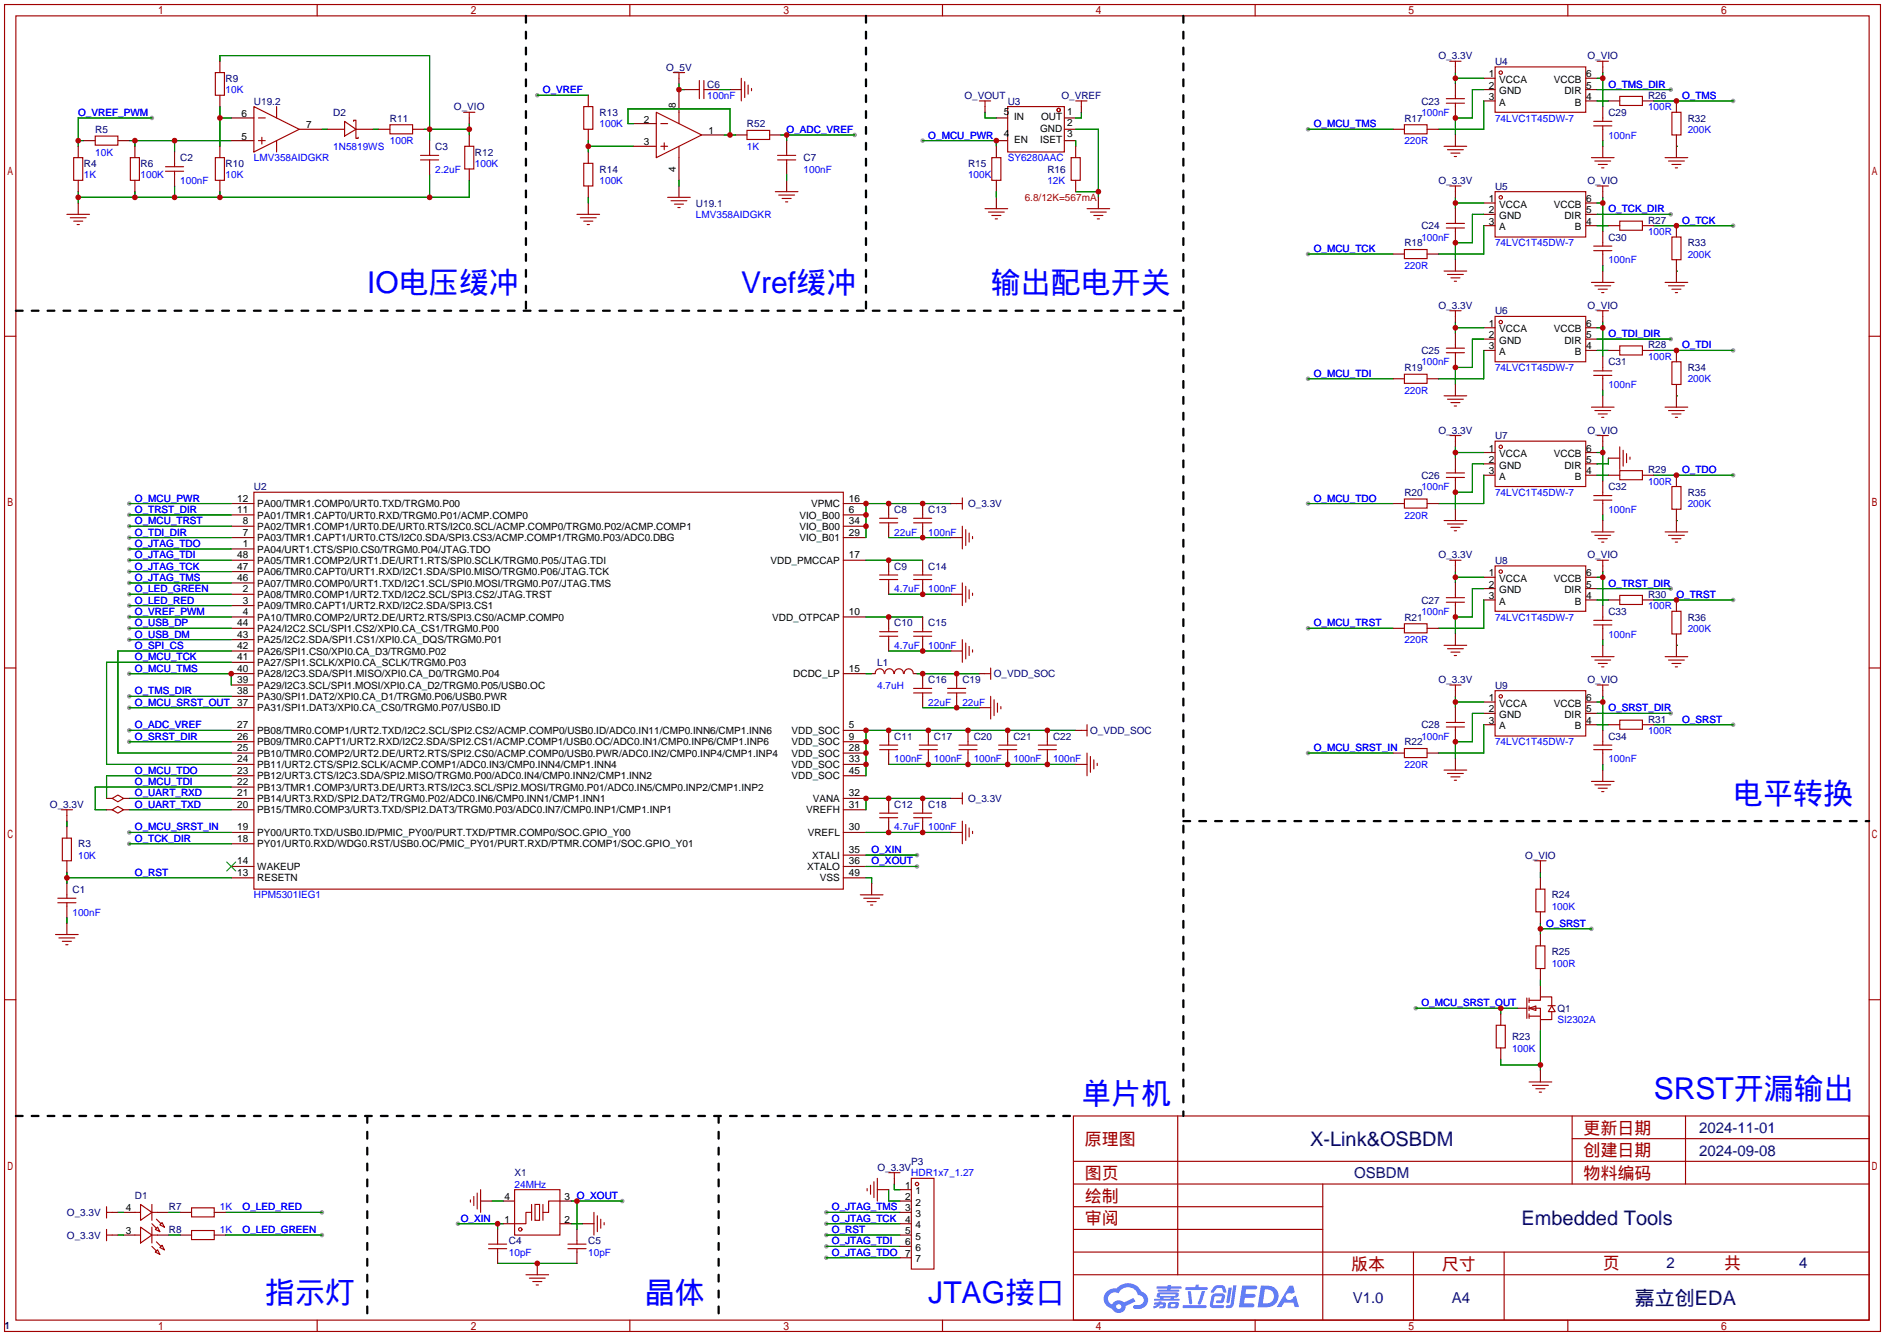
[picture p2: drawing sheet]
<svg xmlns="http://www.w3.org/2000/svg" width="422mm" height="299mm" viewBox="0 0 422 299" stroke-linecap="round" stroke-linejoin="round" font-family="sans-serif">
<defs><g id="words">
<g font-size="6.7" fill="#00f">
<text x="82.3" y="65.7">IO电压缓冲</text>
<text x="166.1" y="65.7">Vref缓冲</text>
<text x="222" y="65.7">输出配电开关</text>
<text x="388.4" y="180">电平转换</text>
<text x="242.3" y="247.3">单片机</text>
<text x="370.6" y="246.1">SRST开漏输出</text>
<text x="59.4" y="291.8">指示灯</text>
<text x="144.5" y="291.8">晶体</text>
<text x="208" y="291.8">JTAG接口</text>
</g>
<g font-size="4.5" fill="#000080">
<text x="293.6" y="256.7">X-Link&amp;OSBDM</text>
<text x="340.9" y="274.4">Embedded Tools</text>
<text x="366.4" y="292.2">嘉立创EDA</text>
</g>
<g font-size="3.8" fill="#a00000">
<text x="243.1" y="256.4">原理图</text>
<text x="354.8" y="253.9">更新日期</text>
<text x="354.8" y="259">创建日期</text>
<text x="243.1" y="269.1">绘制</text>
<text x="243.1" y="264">图页</text>
<text x="354.8" y="264">物料编码</text>
<text x="243.1" y="274.2">审阅</text>
<text x="302.8" y="284.4">版本</text>
<text x="323.1" y="284.4">尺寸</text>
<text x="359.2" y="284.1">页</text>
<text x="386.3" y="284.1">共</text>
</g>
<g font-size="3.4" fill="#000080">
<text x="380.7" y="253.7">2024-11-01</text>
<text x="303.5" y="263.9">OSBDM</text>
<text x="380.7" y="258.8">2024-09-08</text>
<text x="373.5" y="283.9">2</text>
<text x="403.2" y="283.9">4</text>
<text x="303.1" y="291.8">V1.0</text>
<text x="325.3" y="291.8">A4</text>
</g>
<g font-size="2.2" fill="#000080">
<text x="149.3" y="15.8">O_5V</text>
<text x="322.3" y="13.3">O_3.3V</text>
<text x="335" y="14.5">U4</text>
<text x="355.7" y="13.3">O_VIO</text>
<text x="50.5" y="18.3">R9</text>
<text x="56.9" y="23.4">U19.2</text>
<text x="158.5" y="19.6">C6</text>
<text x="216.1" y="22.2">O_VOUT</text>
<text x="225.8" y="23.4">U3</text>
<text x="237.8" y="22.2">O_VREF</text>
<text x="318.5" y="23.4">C23</text>
<text x="369.3" y="22.2">R26</text>
<text x="21.3" y="29.8">R5</text>
<text x="74.7" y="26">D2</text>
<text x="87.4" y="27.2">R11</text>
<text x="101.7" y="24.7">O_VIO</text>
<text x="134.4" y="26">R13</text>
<text x="167.4" y="28.5">R52</text>
<text x="314.7" y="27.2">R17</text>
<text x="360.4" y="26">C29</text>
<text x="378.2" y="27.2">R32</text>
<text x="97.5" y="33.6">C3</text>
<text x="106.4" y="34.9">R12</text>
<text x="18.8" y="37.4">R4</text>
<text x="31.5" y="37.4">R6</text>
<text x="40.4" y="36.1">C2</text>
<text x="50.5" y="37.4">R10</text>
<text x="134.4" y="38.7">R14</text>
<text x="180.1" y="36.1">C7</text>
<text x="216.9" y="37.4">R15</text>
<text x="234.7" y="38.7">R16</text>
<text x="322.3" y="41.2">O_3.3V</text>
<text x="355.7" y="41.2">O_VIO</text>
<text x="156" y="46.3">U19.1</text>
<text x="335" y="42.5">U5</text>
<text x="318.5" y="51.4">C24</text>
<text x="360.4" y="53.9">C30</text>
<text x="369.3" y="50.1">R27</text>
<text x="314.7" y="55.2">R18</text>
<text x="378.2" y="55.2">R33</text>
<text x="322.3" y="69.1">O_3.3V</text>
<text x="335" y="70.4">U6</text>
<text x="355.7" y="69.1">O_VIO</text>
<text x="314.7" y="83.1">R19</text>
<text x="318.5" y="79.3">C25</text>
<text x="360.4" y="81.8">C31</text>
<text x="369.3" y="78">R28</text>
<text x="378.2" y="83.1">R34</text>
<text x="322.3" y="97.1">O_3.3V</text>
<text x="335" y="98.4">U7</text>
<text x="355.7" y="97.1">O_VIO</text>
<text x="318.5" y="107.2">C26</text>
<text x="369.3" y="106">R29</text>
<text x="56.9" y="109.8">U2</text>
<text x="216.9" y="113.6">O_3.3V</text>
<text x="314.7" y="111.1">R20</text>
<text x="360.4" y="109.8">C32</text>
<text x="378.2" y="111.1">R35</text>
<text x="200.4" y="114.9">C8</text>
<text x="208" y="114.9">C13</text>
<text x="322.3" y="125">O_3.3V</text>
<text x="355.7" y="125">O_VIO</text>
<text x="200.4" y="127.6">C9</text>
<text x="208" y="127.6">C14</text>
<text x="335" y="126.3">U8</text>
<text x="318.5" y="135.2">C27</text>
<text x="360.4" y="137.7">C33</text>
<text x="369.3" y="133.9">R30</text>
<text x="200.4" y="140.3">C10</text>
<text x="208" y="140.3">C15</text>
<text x="314.7" y="139">R21</text>
<text x="378.2" y="139">R36</text>
<text x="196.6" y="149.2">L1</text>
<text x="208" y="153">C16</text>
<text x="215.6" y="153">C19</text>
<text x="222.7" y="151.7">O_VDD_SOC</text>
<text x="322.3" y="153">O_3.3V</text>
<text x="335" y="154.2">U9</text>
<text x="355.7" y="153">O_VIO</text>
<text x="369.3" y="161.9">R31</text>
<text x="200.4" y="165.7">C11</text>
<text x="209.3" y="165.7">C17</text>
<text x="218.2" y="165.7">C20</text>
<text x="227.1" y="165.7">C21</text>
<text x="236" y="165.7">C22</text>
<text x="244.3" y="164.4">O_VDD_SOC</text>
<text x="314.7" y="166.9">R22</text>
<text x="318.5" y="163.1">C28</text>
<text x="360.4" y="165.7">C34</text>
<text x="216.9" y="179.6">O_3.3V</text>
<text x="11.2" y="180.9">O_3.3V</text>
<text x="200.4" y="180.9">C12</text>
<text x="208" y="180.9">C18</text>
<text x="17.5" y="189.8">R3</text>
<text x="341.8" y="192.3">O_VIO</text>
<text x="16.3" y="200">C1</text>
<text x="347.7" y="201.2">R24</text>
<text x="347.7" y="213.9">R25</text>
<text x="349" y="226.6">Q1</text>
<text x="338.8" y="233">R23</text>
<text x="115.3" y="263.5">X1</text>
<text x="196.6" y="262.2">O_3.3V</text>
<text x="204.2" y="260.9">P3</text>
<text x="30.2" y="268.5">D1</text>
<text x="15" y="272.3">O_3.3V</text>
<text x="37.8" y="271.1">R7</text>
<text x="15" y="277.4">O_3.3V</text>
<text x="37.8" y="276.2">R8</text>
<text x="114" y="278.7">C4</text>
<text x="131.8" y="278.7">C5</text>
<text x="1" y="297.7">1</text>
</g>
<g font-size="2.2">
<text x="333.7" y="17.3">1</text>
<text x="355.5" y="17.3">6</text>
<text x="333.7" y="19.9">2</text>
<text x="333.7" y="22.4">3</text>
<text x="336" y="18.6">VCCA</text>
<text x="336" y="21.1">GND</text>
<text x="336" y="23.7">A</text>
<text x="348.2" y="18.6">VCCB</text>
<text x="350.5" y="21.1">DIR</text>
<text x="352.9" y="23.7">B</text>
<text x="355.5" y="22.4">4</text>
<text x="355.5" y="19.9">5</text>
<text x="54.1" y="26.2">6</text>
<text x="68.6" y="28.7">7</text>
<text x="144.3" y="27.5">2</text>
<text x="151.4" y="24.1" transform="rotate(-90 151.4 24.1)">8</text>
<text x="224.9" y="25.7">5</text>
<text x="227.2" y="27">IN</text>
<text x="233.1" y="29.5">GND</text>
<text x="233.3" y="27">OUT</text>
<text x="239.1" y="25.7">1</text>
<text x="239.1" y="28.3">2</text>
<text x="54.1" y="31.3">5</text>
<text x="144.3" y="32.6">3</text>
<text x="158.7" y="30">1</text>
<text x="224.9" y="30.8">4</text>
<text x="227.2" y="32.1">EN</text>
<text x="233.1" y="32.1">ISET</text>
<text x="239.1" y="30.8">3</text>
<text x="151.4" y="38.6" transform="rotate(-90 151.4 38.6)">4</text>
<text x="333.7" y="45.3">1</text>
<text x="333.7" y="47.8">2</text>
<text x="336" y="46.5">VCCA</text>
<text x="348.2" y="46.5">VCCB</text>
<text x="355.5" y="47.8">5</text>
<text x="355.5" y="45.3">6</text>
<text x="333.7" y="50.3">3</text>
<text x="336" y="49.1">GND</text>
<text x="336" y="51.6">A</text>
<text x="350.5" y="49.1">DIR</text>
<text x="352.9" y="51.6">B</text>
<text x="355.5" y="50.3">4</text>
<text x="333.7" y="73.2">1</text>
<text x="333.7" y="75.7">2</text>
<text x="336" y="74.5">VCCA</text>
<text x="336" y="77">GND</text>
<text x="348.2" y="74.5">VCCB</text>
<text x="350.5" y="77">DIR</text>
<text x="355.5" y="75.7">5</text>
<text x="355.5" y="73.2">6</text>
<text x="333.7" y="78.3">3</text>
<text x="336" y="79.5">A</text>
<text x="352.9" y="79.5">B</text>
<text x="355.5" y="78.3">4</text>
<text x="333.7" y="101.1">1</text>
<text x="355.5" y="101.1">6</text>
<text x="333.7" y="103.7">2</text>
<text x="333.7" y="106.2">3</text>
<text x="336" y="102.4">VCCA</text>
<text x="336" y="104.9">GND</text>
<text x="336" y="107.5">A</text>
<text x="348.2" y="102.4">VCCB</text>
<text x="350.5" y="104.9">DIR</text>
<text x="352.9" y="107.5">B</text>
<text x="355.5" y="106.2">4</text>
<text x="355.5" y="103.7">5</text>
<text x="53.1" y="112.3">12</text>
<text x="57.7" y="113.6">PA00/TMR1.COMP0/URT0.TXD/TRGM0.P00</text>
<text x="181.7" y="113.6">VPMC</text>
<text x="190.2" y="112.3">16</text>
<text x="53.1" y="114.9">11</text>
<text x="54.4" y="119.9">7</text>
<text x="54.4" y="117.4">8</text>
<text x="57.7" y="118.7">PA02/TMR1.COMP1/URT0.DE/URT0.RTS/I2C0.SCL/ACMP.COMP0/TRGM0.P02/ACMP.COMP1</text>
<text x="57.7" y="116.1">PA01/TMR1.CAPT0/URT0.RXD/TRGM0.P01/ACMP.COMP0</text>
<text x="179.1" y="118.7">VIO_B00</text>
<text x="179.1" y="116.1">VIO_B00</text>
<text x="190.2" y="119.9">29</text>
<text x="190.2" y="117.4">34</text>
<text x="190.2" y="114.9">6</text>
<text x="53.1" y="125">48</text>
<text x="54.4" y="122.5">1</text>
<text x="57.7" y="123.8">PA04/URT1.CTS/SPI0.CS0/TRGM0.P04/JTAG.TDO</text>
<text x="57.7" y="121.2">PA03/TMR1.CAPT1/URT0.CTS/I2C0.SDA/SPI3.CS3/ACMP.COMP1/TRGM0.P03/ADC0.DBG</text>
<text x="179.1" y="121.2">VIO_B01</text>
<text x="190.2" y="125">17</text>
<text x="53.1" y="130.1">46</text>
<text x="53.1" y="127.6">47</text>
<text x="57.7" y="131.4">PA07/TMR0.COMP0/URT1.TXD/I2C1.SCL/SPI0.MOSI/TRGM0.P07/JTAG.TMS</text>
<text x="57.7" y="128.8">PA06/TMR0.CAPT0/URT1.RXD/I2C1.SDA/SPI0.MISO/TRGM0.P06/JTAG.TCK</text>
<text x="57.7" y="126.3">PA05/TMR1.COMP2/URT1.DE/URT1.RTS/SPI0.SCLK/TRGM0.P05/JTAG.TDI</text>
<text x="172.6" y="126.3">VDD_PMCCAP</text>
<text x="333.7" y="129.1">1</text>
<text x="333.7" y="131.6">2</text>
<text x="336" y="130.3">VCCA</text>
<text x="348.2" y="130.3">VCCB</text>
<text x="355.5" y="131.6">5</text>
<text x="355.5" y="129.1">6</text>
<text x="54.4" y="137.7">4</text>
<text x="54.4" y="135.2">3</text>
<text x="54.4" y="132.6">2</text>
<text x="57.7" y="136.5">PA09/TMR0.CAPT1/URT2.RXD/I2C2.SDA/SPI3.CS1</text>
<text x="57.7" y="133.9">PA08/TMR0.COMP1/URT2.TXD/I2C2.SCL/SPI3.CS2/JTAG.TRST</text>
<text x="190.2" y="137.7">10</text>
<text x="333.7" y="134.2">3</text>
<text x="336" y="132.9">GND</text>
<text x="336" y="135.4">A</text>
<text x="350.5" y="132.9">DIR</text>
<text x="352.9" y="135.4">B</text>
<text x="355.5" y="134.2">4</text>
<text x="53.1" y="142.8">43</text>
<text x="53.1" y="140.3">44</text>
<text x="57.7" y="141.5">PA24/I2C2.SCL/SPI1.CS2/XPI0.CA_CS1/TRGM0.P00</text>
<text x="57.7" y="139">PA10/TMR0.COMP2/URT2.DE/URT2.RTS/SPI3.CS0/ACMP.COMP0</text>
<text x="173" y="139">VDD_OTPCAP</text>
<text x="53.1" y="147.9">41</text>
<text x="53.1" y="145.3">42</text>
<text x="57.7" y="149.2">PA27/SPI1.SCLK/XPI0.CA_SCLK/TRGM0.P03</text>
<text x="57.7" y="146.6">PA26/SPI1.CS0/XPI0.CA_D3/TRGM0.P02</text>
<text x="57.7" y="144.1">PA25/I2C2.SDA/SPI1.CS1/XPI0.CA_DQS/TRGM0.P01</text>
<text x="53.1" y="155.5">38</text>
<text x="53.1" y="153">39</text>
<text x="53.1" y="150.4">40</text>
<text x="57.7" y="154.2">PA29/I2C3.SCL/SPI1.MOSI/XPI0.CA_D2/TRGM0.P05/USB0.OC</text>
<text x="57.7" y="151.7">PA28/I2C3.SDA/SPI1.MISO/XPI0.CA_D0/TRGM0.P04</text>
<text x="177.8" y="151.7">DCDC_LP</text>
<text x="190.2" y="150.4">15</text>
<text x="53.1" y="158">37</text>
<text x="57.7" y="159.3">PA31/SPI1.DAT3/XPI0.CA_CS0/TRGM0.P07/USB0.ID</text>
<text x="57.7" y="156.8">PA30/SPI1.DAT2/XPI0.CA_D1/TRGM0.P06/USB0.PWR</text>
<text x="333.7" y="157">1</text>
<text x="333.7" y="159.6">2</text>
<text x="336" y="158.3">VCCA</text>
<text x="336" y="160.8">GND</text>
<text x="348.2" y="158.3">VCCB</text>
<text x="350.5" y="160.8">DIR</text>
<text x="355.5" y="159.6">5</text>
<text x="355.5" y="157">6</text>
<text x="53.1" y="165.7">26</text>
<text x="53.1" y="163.1">27</text>
<text x="57.7" y="166.9">PB09/TMR0.CAPT1/URT2.RXD/I2C2.SDA/SPI2.CS1/ACMP.COMP1/USB0.OC/ADC0.IN1/CMP0.INP6/CMP1.INP6</text>
<text x="57.7" y="164.4">PB08/TMR0.COMP1/URT2.TXD/I2C2.SCL/SPI2.CS2/ACMP.COMP0/USB0.ID/ADC0.IN11/CMP0.INN6/CMP1.INN6</text>
<text x="177.4" y="166.9">VDD_SOC</text>
<text x="177.4" y="164.4">VDD_SOC</text>
<text x="190.2" y="165.7">9</text>
<text x="190.2" y="163.1">5</text>
<text x="333.7" y="162.1">3</text>
<text x="336" y="163.4">A</text>
<text x="352.9" y="163.4">B</text>
<text x="355.5" y="162.1">4</text>
<text x="53.1" y="173.3">23</text>
<text x="53.1" y="170.7">24</text>
<text x="53.1" y="168.2">25</text>
<text x="57.7" y="172">PB11/URT2.CTS/SPI2.SCLK/ACMP.COMP1/ADC0.IN3/CMP0.INN4/CMP1.INN4</text>
<text x="57.7" y="169.5">PB10/TMR0.COMP2/URT2.DE/URT2.RTS/SPI2.CS0/ACMP.COMP0/USB0.PWR/ADC0.IN2/CMP0.INP4/CMP1.INP4</text>
<text x="177.4" y="172">VDD_SOC</text>
<text x="177.4" y="169.5">VDD_SOC</text>
<text x="190.2" y="173.3">45</text>
<text x="190.2" y="170.7">33</text>
<text x="190.2" y="168.2">28</text>
<text x="53.1" y="178.4">21</text>
<text x="53.1" y="175.8">22</text>
<text x="57.7" y="179.6">PB14/URT3.RXD/SPI2.DAT2/TRGM0.P02/ADC0.IN6/CMP0.INN1/CMP1.INN1</text>
<text x="57.7" y="177.1">PB13/TMR1.COMP3/URT3.DE/URT3.RTS/I2C3.SCL/SPI2.MOSI/TRGM0.P01/ADC0.IN5/CMP0.INP2/CMP1.INP2</text>
<text x="57.7" y="174.6">PB12/URT3.CTS/I2C3.SDA/SPI2.MISO/TRGM0.P00/ADC0.IN4/CMP0.INN2/CMP1.INN2</text>
<text x="177.4" y="174.6">VDD_SOC</text>
<text x="182.1" y="179.6">VANA</text>
<text x="190.2" y="178.4">32</text>
<text x="53.1" y="186">19</text>
<text x="53.1" y="180.9">20</text>
<text x="57.7" y="182.2">PB15/TMR0.COMP3/URT3.TXD/SPI2.DAT3/TRGM0.P03/ADC0.IN7/CMP0.INP1/CMP1.INP1</text>
<text x="180.6" y="182.2">VREFH</text>
<text x="190.2" y="186">30</text>
<text x="190.2" y="180.9">31</text>
<text x="53.1" y="188.5">18</text>
<text x="57.7" y="189.8">PY01/URT0.RXD/WDG0.RST/USB0.OC/PMIC_PY01/PURT.RXD/PTMR.COMP1/SOC.GPIO_Y01</text>
<text x="57.7" y="187.3">PY00/URT0.TXD/USB0.ID/PMIC_PY00/PURT.TXD/PTMR.COMP0/SOC.GPIO_Y00</text>
<text x="181" y="187.3">VREFL</text>
<text x="190.2" y="191.1">35</text>
<text x="53.1" y="193.6">14</text>
<text x="53.1" y="196.1">13</text>
<text x="57.7" y="194.9">WAKEUP</text>
<text x="57.7" y="197.4">RESETN</text>
<text x="180.9" y="194.9">XTALO</text>
<text x="182" y="192.3">XTALI</text>
<text x="183.7" y="197.4">VSS</text>
<text x="190.2" y="193.6">36</text>
<text x="190.2" y="196.1">49</text>
<text x="113.1" y="268.8">4</text>
<text x="126.5" y="268.8">3 O_XOUT</text>
<text x="202.8" y="266.2">1</text>
<text x="202.8" y="268.8">2</text>
<text x="205.2" y="267.5">1</text>
<text x="28.2" y="271.3">4</text>
<text x="113.1" y="273.9">1</text>
<text x="126.5" y="273.9">2</text>
<text x="202.8" y="271.3">3</text>
<text x="202.8" y="273.9">4</text>
<text x="205.2" y="270">2</text>
<text x="205.2" y="272.6">3</text>
<text x="205.2" y="275.1">4</text>
<text x="28.2" y="276.4">3</text>
<text x="202.8" y="276.4">5</text>
<text x="202.8" y="278.9">6</text>
<text x="202.8" y="281.5">7</text>
<text x="205.2" y="277.7">5</text>
<text x="205.2" y="280.2">6</text>
<text x="205.2" y="282.7">7</text>
</g>
<g font-size="2.2" fill="#00f">
<text x="50.5" y="20.9">10K</text>
<text x="121.7" y="20.9">O_VREF</text>
<text x="158.5" y="22.2">100nF</text>
<text x="360.4" y="19.6">O_TMS_DIR</text>
<text x="376.9" y="22.2">O_TMS</text>
<text x="17.5" y="26">O_VREF_PWM</text>
<text x="134.4" y="28.5">100K</text>
<text x="176.3" y="29.8">O_ADC_VREF</text>
<text x="294.4" y="28.5">O_MCU_TMS</text>
<text x="318.5" y="26">100nF</text>
<text x="335" y="27.2">74LVC1T45DW-7</text>
<text x="369.3" y="24.7">100R</text>
<text x="378.2" y="29.8">200K</text>
<text x="21.3" y="34.9">10K</text>
<text x="74.7" y="33.6">1N5819WS</text>
<text x="87.4" y="32.3">100R</text>
<text x="167.4" y="33.6">1K</text>
<text x="208" y="31">O_MCU_PWR</text>
<text x="314.7" y="32.3">220R</text>
<text x="360.4" y="31">100nF</text>
<text x="18.8" y="39.9">1K</text>
<text x="31.5" y="39.9">100K</text>
<text x="40.4" y="41.2">100nF</text>
<text x="50.5" y="39.9">10K</text>
<text x="56.9" y="36.1">LMV358AIDGKR</text>
<text x="97.5" y="38.7">2.2uF</text>
<text x="106.4" y="37.4">100K</text>
<text x="134.4" y="41.2">100K</text>
<text x="180.1" y="38.7">100nF</text>
<text x="216.9" y="39.9">100K</text>
<text x="225.8" y="36.1">SY6280AAC</text>
<text x="234.7" y="41.2">12K</text>
<text x="360.4" y="47.6">O_TCK_DIR</text>
<text x="156" y="48.8">LMV358AIDGKR</text>
<text x="318.5" y="53.9">100nF</text>
<text x="369.3" y="52.6">100R</text>
<text x="376.9" y="50.1">O_TCK</text>
<text x="294.4" y="56.4">O_MCU_TCK</text>
<text x="335" y="55.2">74LVC1T45DW-7</text>
<text x="360.4" y="59">100nF</text>
<text x="378.2" y="57.7">200K</text>
<text x="314.7" y="60.3">220R</text>
<text x="360.4" y="75.5">O_TDI_DIR</text>
<text x="318.5" y="81.8">100nF</text>
<text x="335" y="83.1">74LVC1T45DW-7</text>
<text x="369.3" y="80.6">100R</text>
<text x="376.9" y="78">O_TDI</text>
<text x="294.4" y="84.4">O_MCU_TDI</text>
<text x="314.7" y="88.2">220R</text>
<text x="360.4" y="86.9">100nF</text>
<text x="378.2" y="85.7">200K</text>
<text x="376.9" y="106">O_TDO</text>
<text x="30.2" y="112.3">O_MCU_PWR</text>
<text x="294.4" y="112.3">O_MCU_TDO</text>
<text x="318.5" y="109.8">100nF</text>
<text x="335" y="111.1">74LVC1T45DW-7</text>
<text x="369.3" y="108.5">100R</text>
<text x="378.2" y="113.6">200K</text>
<text x="30.2" y="114.9">O_TRST_DIR</text>
<text x="30.2" y="117.4">O_MCU_TRST</text>
<text x="30.2" y="119.9">O_TDI_DIR</text>
<text x="200.4" y="119.9">22uF</text>
<text x="208" y="119.9">100nF</text>
<text x="314.7" y="116.1">220R</text>
<text x="360.4" y="114.9">100nF</text>
<text x="30.2" y="122.5">O_JTAG_TDO</text>
<text x="30.2" y="125">O_JTAG_TDI</text>
<text x="30.2" y="127.6">O_JTAG_TCK</text>
<text x="30.2" y="130.1">O_JTAG_TMS</text>
<text x="360.4" y="131.4">O_TRST_DIR</text>
<text x="30.2" y="135.2">O_LED_RED</text>
<text x="30.2" y="132.6">O_LED_GREEN</text>
<text x="30.2" y="137.7">O_VREF_PWM</text>
<text x="200.4" y="132.6">4.7uF</text>
<text x="208" y="132.6">100nF</text>
<text x="318.5" y="137.7">100nF</text>
<text x="369.3" y="136.5">100R</text>
<text x="375.7" y="133.9">O_TRST</text>
<text x="30.2" y="140.3">O_USB_DP</text>
<text x="30.2" y="142.8">O_USB_DM</text>
<text x="294.4" y="140.3">O_MCU_TRST</text>
<text x="335" y="139">74LVC1T45DW-7</text>
<text x="360.4" y="142.8">100nF</text>
<text x="378.2" y="141.5">200K</text>
<text x="30.2" y="145.3">O_SPI_CS</text>
<text x="30.2" y="147.9">O_MCU_TCK</text>
<text x="200.4" y="145.3">4.7uF</text>
<text x="208" y="145.3">100nF</text>
<text x="314.7" y="144.1">220R</text>
<text x="30.2" y="150.4">O_MCU_TMS</text>
<text x="30.2" y="155.5">O_TMS_DIR</text>
<text x="196.6" y="154.2">4.7uH</text>
<text x="30.2" y="158">O_MCU_SRST_OUT</text>
<text x="208" y="158">22uF</text>
<text x="215.6" y="158">22uF</text>
<text x="360.4" y="159.3">O_SRST_DIR</text>
<text x="376.9" y="161.9">O_SRST</text>
<text x="30.2" y="163.1">O_ADC_VREF</text>
<text x="30.2" y="165.7">O_SRST_DIR</text>
<text x="318.5" y="165.7">100nF</text>
<text x="335" y="166.9">74LVC1T45DW-7</text>
<text x="369.3" y="164.4">100R</text>
<text x="30.2" y="173.3">O_MCU_TDO</text>
<text x="200.4" y="170.7">100nF</text>
<text x="209.3" y="170.7">100nF</text>
<text x="218.2" y="170.7">100nF</text>
<text x="227.1" y="170.7">100nF</text>
<text x="236" y="170.7">100nF</text>
<text x="294.4" y="168.2">O_MCU_SRST_IN</text>
<text x="314.7" y="172">220R</text>
<text x="360.4" y="170.7">100nF</text>
<text x="30.2" y="175.8">O_MCU_TDI</text>
<text x="30.2" y="178.4">O_UART_RXD</text>
<text x="30.2" y="180.9">O_UART_TXD</text>
<text x="30.2" y="186">O_MCU_SRST_IN</text>
<text x="200.4" y="186">4.7uF</text>
<text x="208" y="186">100nF</text>
<text x="30.2" y="188.5">O_TCK_DIR</text>
<text x="195.3" y="191.1">O_XIN</text>
<text x="17.5" y="192.3">10K</text>
<text x="30.2" y="196.1">O_RST</text>
<text x="195.3" y="193.6">O_XOUT</text>
<text x="56.9" y="201.2">HPM5301IEG1</text>
<text x="347.7" y="203.8">100K</text>
<text x="16.3" y="205">100nF</text>
<text x="346.5" y="207.6">O_SRST</text>
<text x="347.7" y="216.5">100R</text>
<text x="318.5" y="225.4">O_MCU_SRST_OUT</text>
<text x="349" y="229.2">SI2302A</text>
<text x="338.8" y="235.5">100K</text>
<text x="204.2" y="263.5">HDR1x7_1.27</text>
<text x="115.3" y="266">24MHz</text>
<text x="49.3" y="271.1">1K</text>
<text x="54.4" y="271.1">O_LED_RED</text>
<text x="103.3" y="273.6">O_XIN</text>
<text x="186.4" y="271.1">O_JTAG_TMS</text>
<text x="186.4" y="273.6">O_JTAG_TCK</text>
<text x="49.3" y="276.2">1K</text>
<text x="54.4" y="276.2">O_LED_GREEN</text>
<text x="114" y="281.2">10pF</text>
<text x="131.8" y="281.2">10pF</text>
<text x="186.4" y="276.2">O_RST</text>
<text x="186.4" y="278.7">O_JTAG_TDI</text>
<text x="186.4" y="281.2">O_JTAG_TDO</text>
</g>
<text font-size="2.2" fill="#c00" x="229.6" y="45">6.8/12K=567mA</text>
</g></defs>
<g fill="#999">
<circle cx="205.5" cy="191.5" r=".51"/>
<circle cx="205.5" cy="194.1" r=".51"/>
<circle cx="102.6" cy="274.1" r=".51"/>
<circle cx="139.4" cy="269" r=".51"/>
<circle cx="29" cy="122.9" r=".51"/>
<circle cx="29" cy="125.5" r=".51"/>
<circle cx="29" cy="128" r=".51"/>
<circle cx="29" cy="130.6" r=".51"/>
<circle cx="29" cy="140.7" r=".51"/>
<circle cx="29" cy="143.3" r=".51"/>
<circle cx="388.4" cy="22.6" r=".51"/>
<circle cx="293.1" cy="29" r=".51"/>
<circle cx="388.4" cy="50.5" r=".51"/>
<circle cx="293.1" cy="56.9" r=".51"/>
<circle cx="374.4" cy="48" r=".51"/>
<circle cx="388.4" cy="78.5" r=".51"/>
<circle cx="293.1" cy="84.8" r=".51"/>
<circle cx="374.4" cy="75.9" r=".51"/>
<circle cx="388.4" cy="106.4" r=".51"/>
<circle cx="388.4" cy="134.4" r=".51"/>
<circle cx="293.1" cy="140.7" r=".51"/>
<circle cx="374.4" cy="131.8" r=".51"/>
<circle cx="317.2" cy="225.8" r=".51"/>
<circle cx="356.6" cy="208" r=".51"/>
<circle cx="29" cy="186.4" r=".51"/>
<circle cx="29" cy="150.9" r=".51"/>
<circle cx="374.4" cy="20.1" r=".51"/>
<circle cx="293.1" cy="112.8" r=".51"/>
<circle cx="206.8" cy="31.5" r=".51"/>
<circle cx="185.2" cy="271.5" r=".51"/>
<circle cx="185.2" cy="274.1" r=".51"/>
<circle cx="185.2" cy="276.6" r=".51"/>
<circle cx="185.2" cy="279.1" r=".51"/>
<circle cx="185.2" cy="281.7" r=".51"/>
<circle cx="72.1" cy="271.5" r=".51"/>
<circle cx="72.1" cy="276.6" r=".51"/>
<circle cx="29" cy="135.6" r=".51"/>
<circle cx="29" cy="133.1" r=".51"/>
<circle cx="29" cy="156" r=".51"/>
<circle cx="388.4" cy="162.3" r=".51"/>
<circle cx="374.4" cy="159.8" r=".51"/>
<circle cx="293.1" cy="168.7" r=".51"/>
<circle cx="29" cy="112.8" r=".51"/>
<circle cx="29" cy="115.3" r=".51"/>
<circle cx="29" cy="138.2" r=".51"/>
<circle cx="29" cy="189" r=".51"/>
<circle cx="29" cy="163.6" r=".51"/>
<circle cx="120.4" cy="21.3" r=".51"/>
<circle cx="34" cy="26.4" r=".51"/>
<circle cx="29" cy="158.5" r=".51"/>
<circle cx="29" cy="117.9" r=".51"/>
<circle cx="29" cy="120.4" r=".51"/>
<circle cx="29" cy="166.1" r=".51"/>
<circle cx="191.5" cy="30.2" r=".51"/>
</g>
<g fill="none" stroke="#a10000" stroke-width=".25">
<path d="M1 1h420.4v297.2h-420.4zM3.6 3.6h415.2v292.1h-415.2zM71.1 1v2.6M141.1 1v2.6M211.2 1v2.6M281.3 1v2.6M351.3 1v2.6M1 75.3h2.6M418.8 75.3h2.6M1 149.6h2.6M418.8 149.6h2.6M1 223.9h2.6"/>
<path d="M418.8 223.9h2.6M240.5 249.9h178.3v45.8h-178.3zM263.9 249.9v35.6M352.3 249.9v15.3M352.3 255h66.5M377.7 249.9v15.3M240.5 270.3h55.9M240.5 265.2h178.3M240.5 275.3h55.9M240.5 260.1h178.3M296.4 265.2v30.5M71.1 295.7v2.5"/>
<path d="M141.1 295.7v2.5M211.2 295.7v2.5M240.5 285.5h178.3M240.5 280.4h178.3M281.3 295.7v2.5M316.7 280.4v15.3M337.1 280.4v15.3M351.3 295.7v2.5"/>
</g>
<g fill="#5487ff">
<path d="M278.4 287.9h2.6a.48 .48 0 0 1 .7 .4 .48 .48 0 0 1-.7 .5h-1.8l-.1 1h1.9a.43 .43 0 0 1 .4 .5 .43 .43 0 0 1-.5 .3h-1.9l-.2 1.3h1.6a.45 .45 0 0 1 .6 .2 .45 .45 0 0 1-.1 .6l-3.3 .1z"/>
<path d="M288.9 288h.9l.4 1.4-.8 .4a.84 .84 0 0 0-1.2 .2 .84 .84 0 0 0 .3 1.2 .84 .84 0 0 0 1.2-.4l.1-.3 .6-.3 .7 2.5h-1l-.3-1h-2l-.6 1h-1.1z"/>
<path d="M275.3 288.4h.7l-.5 3.2a.36 .36 0 0 1-.3 .3 .36 .36 0 0 1-.4-.4z"/>
<path d="M276.4 287.9h.7l-.6 4.3a1.13 1.13 0 0 1-1.8 .6l.2-.4 .7-.1 .2-.2z"/>
<path d="M272.1 288.2l.6-.4h1a.77 .77 0 0 1 .8 .6l.3 .9-.1 .2h-.6l-.2-.9-.3-.1h-.9l-.7 1-.7-.1z"/>
<path d="M271.6 290l.6-.3h1.7a.81 .81 0 0 1 .6 .5 .81 .81 0 0 1-.1 .9 .81 .81 0 0 1-.9 .8h-.7a.32 .32 0 0 1-.3-.4 .32 .32 0 0 1 .4-.3h.7l.2-.9-1.6 .1-.4 1.9h2.2a.32 .32 0 0 1 .3 .4 .32 .32 0 0 1-.4 .3l-2.2-.1-.5-.3-.1-.5z"/>
<path d="M265.1 292.3h5a.33 .33 0 0 1 .3 .4 .33 .33 0 0 1-.4 .3h-4.8l-.2-.2z"/>
<path d="M269.3 289.1h.8l-.7 2a.98 .98 0 0 1-.7 1.1l-.3-.3z"/>
<path d="M266.2 289.2h.7l.3 2.6a.34 .34 0 0 1-.3 .3 .34 .34 0 0 1-.4-.2z"/>
<path d="M265.7 288.3h2.1l.3-.6h.5l-.1 .6h1.8a.32 .32 0 0 1 .4 .3 .32 .32 0 0 1-.4 .3h-4.5l-.2-.1z"/>
<path d="M258.7 291.7h.9l.1-.2h.6v.2h.8l.2 .2-.2 .9-1.3 .2v-.4h.7l.1-.4a.68 .68 0 0 0-1 .4l-1.1 .4-.2-.4 1-.4h-.7z"/>
<path d="M259.2 288.1h2.4l.1-.3h.7v.3h2.1l.3 .3-.3 .2h-2.2v.3h1.8l.2 .2-.2 .2h-4.6v-.4h2v-.3h-2.2l-.2-.1z"/>
<path d="M282.6 287.9l-.8 4.9h1.7a2.5 2.5 0 0 0 3-2.5 2.5 2.5 0 0 0-3.1-2.4zM283.4 288.8a1.65 1.65 0 0 1 2.1 1.6 1.65 1.65 0 0 1-2.2 1.5h-.3z"/>
<path d="M259.4 289.7l-.2 .7 .7 .2 .1 .3h-1.3l.1 .4h5.3l.3-.2-.2-.2h-1.2l.2-.3a.7 .7 0 0 0 .8-.2 .7 .7 0 0 0 0-.9h-4.2zM260 289.9l3.4 .1-.2 .2h-3.2zM260.7 290.6h1.7l-.2 .3h-1.4z"/>
<path d="M261.8 291.8a1.05 1.05 0 0 0 0 1.2 2.91 2.91 0 0 0 2.2-.2 .98 .98 0 0 0 0-1.2h-1.7zM262.4 292.1l.9-.1 .1 .4-.3 .2h-.8z"/>
<path d="M248.1 289.2a2.23 2.23 0 0 0-.7 2.3 2.23 2.23 0 0 0 1.8 1.6 1.58 1.58 0 0 0 1.8 .9 1.58 1.58 0 0 0 1.3-1.5l2.2-1-.5-.8-2.1 1a1.65 1.65 0 0 0-2.7 .5 1.47 1.47 0 0 1-.7-2.1 1.47 1.47 0 0 1 2.2-.4 2.3 2.3 0 0 1 2.3-1.4 2.3 2.3 0 0 1 2 1.8 1.12 1.12 0 0 1 1.3 1 1.12 1.12 0 0 1-1.1 1.2h-.7a.45 .45 0 0 0-.6 .3 .45 .45 0 0 0 .4 .6 2.21 2.21 0 0 0 2.3-.6 2.21 2.21 0 0 0 .5-2.3 2.13 2.13 0 0 0-1.3-1 3.3 3.3 0 0 0-5.6-.7l-1.1 .1zM250.1 292.7a.6 .6 0 0 1 1.2 0 .6 .6 0 0 1-1.2 0z"/>
</g>
<g fill="none" stroke="#870000" stroke-width=".25">
<path d="M49.3 13.7v2.6M152.1 17.5v1.3M326.1 15v1.3M326.1 18.8v2.5M332.5 17.5h2.5M355.3 17.5h2.6M359.2 15v1.3M17.5 32.8v2.5M18.8 31.5h2.5M26.4 31.5h2.6M30.2 32.8v2.5M39.1 34v2.6"/>
<path d="M39.1 39.1v2.6M49.3 21.3v2.6M49.3 32.8v2.5M51.8 26.4h5.1M51.8 31.5h5.1M67.1 29h5M73.4 29h3.8M79.8 29h3.8M84.8 29h2.6M92.5 29h2.5M96.3 31.5v2.5M96.3 36.6v2.5"/>
<path d="M105.2 26.4v1.3M105.2 30.2v2.6M105.2 37.8v2.6M131.8 21.3v2.6M131.8 29v2.5M131.8 34v2.6M142 32.8h5.1M142 27.7h5.1M152.1 20.1v5M152.1 35.3v5.1M153.4 20.1h2.6M157.2 30.2h5.1"/>
<path d="M158.5 20.1h2.5M163.6 20.1h2.5M164.8 30.2h2.6M172.5 30.2h2.5M176.3 31.5v2.5M176.3 36.6v2.5M220.7 23.9v1.2M223.3 26.4h2.5M223.3 31.5h2.5M223.3 32.8v2.5M238.5 26.4h2.5M238.5 29h2.5"/>
<path d="M238.5 31.5h2.5M241 32.8v2.5M242.3 23.9v1.2M312.2 29h2.5M319.8 29h2.5M326.1 23.9v2.5M326.1 30.2v2.6M332.5 20.1h2.5M332.5 22.6h2.5M355.3 20.1h2.6M355.3 22.6h2.6M359.2 23.9v2.5"/>
<path d="M359.2 29v2.5M359.2 32.8v2.5M360.4 22.6h2.6M368 22.6h2.6M375.7 22.6v2.5M375.7 30.2v5.1M17.5 40.4v2.5M17.5 45.5v2.5M30.2 40.4v2.5M49.3 40.4v2.5M131.8 41.7v2.5M131.8 45.5v2.5"/>
<path d="M152.1 41.7v2.5M176.3 40.4v2.5M223.3 40.4v2.5M223.3 44.2v2.5M241 40.4v2.5M246.1 44.2v2.5M312.2 56.9h2.5M319.8 56.9h2.5M326.1 42.9v1.3M326.1 46.7v2.6M326.1 51.8v2.6M326.1 58.2v2.5"/>
<path d="M332.5 45.5h2.5M332.5 48h2.5M332.5 50.5h2.5M355.3 45.5h2.6M355.3 48h2.6M355.3 50.5h2.6M359.2 42.9v1.3M359.2 51.8v2.6M359.2 56.9v2.5M360.4 50.5h2.6M368 50.5h2.6M375.7 50.5v2.6"/>
<path d="M375.7 58.2v5M326.1 70.9v1.2M326.1 74.7v2.5M326.1 79.8v2.5M332.5 73.4h2.5M332.5 75.9h2.5M332.5 78.5h2.5M355.3 73.4h2.6M355.3 75.9h2.6M355.3 78.5h2.6M359.2 60.7v2.5M359.2 70.9v1.2"/>
<path d="M359.2 79.8v2.5M360.4 78.5h2.6M368 78.5h2.6M375.7 78.5v2.5M312.2 84.8h2.5M319.8 84.8h2.5M326.1 86.1v2.5M326.1 98.8v1.3M359.2 84.8v2.6M359.2 88.6v2.6M359.2 98.8v1.3M375.7 86.1v5.1"/>
<path d="M51.8 112.8h5.1M51.8 117.9h5.1M51.8 115.3h5.1M189 112.8h5.1M189 117.9h5.1M189 115.3h5.1M199.1 112.8v2.5M199.1 117.9v2.5M206.8 112.8v2.5M206.8 117.9v2.5M213.1 112.8h1.3M312.2 112.8h2.5"/>
<path d="M319.8 112.8h2.5M326.1 102.6v2.6M326.1 107.7v2.5M326.1 114v2.6M332.5 101.3h2.5M332.5 103.9h2.5M332.5 106.4h2.5M355.3 101.3h2.6M355.3 103.9h2.6M355.3 106.4h2.6M359.2 107.7v2.5M359.2 112.8v2.5"/>
<path d="M359.2 116.6v2.5M360.4 106.4h2.6M360.4 102.6h2.6M368 106.4h2.6M375.7 106.4v2.6M375.7 114v5.1M51.8 120.4h5.1M51.8 125.5h5.1M51.8 138.2h5.1M51.8 135.6h5.1M51.8 133.1h5.1M51.8 130.6h5.1"/>
<path d="M51.8 128h5.1M51.8 122.9h5.1M189 120.4h5.1M189 125.5h5.1M189 138.2h5.1M199.1 125.5v2.5M199.1 130.6v2.5M199.1 138.2v2.5M206.8 125.5v2.5M206.8 130.6v2.5M206.8 138.2v2.5M213.1 120.4h2.5"/>
<path d="M213.1 133.1h2.5M326.1 126.7v1.3M326.1 130.6v2.5M326.1 135.6v2.6M332.5 129.3h2.5M332.5 131.8h2.5M332.5 134.4h2.5M355.3 129.3h2.6M355.3 131.8h2.6M355.3 134.4h2.6M359.2 126.7v1.3M359.2 135.6v2.6"/>
<path d="M360.4 134.4h2.6M368 134.4h2.6M375.7 134.4v2.5M51.8 158.5h5.1M51.8 156h5.1M51.8 153.4h5.1M51.8 150.9h5.1M51.8 148.3h5.1M51.8 145.8h5.1M51.8 143.3h5.1M51.8 140.7h5.1M189 150.9h5.1"/>
<path d="M195.3 150.9h.8M199.1 143.3v2.5M204.7 150.9h.8M206.8 143.3v2.5M206.8 150.9v2.5M206.8 156v2.5M213.1 145.8h2.5M214.4 150.9v2.5M214.4 156v2.5M219.5 158.5h2.5M219.5 150.9h1.2M312.2 140.7h2.5"/>
<path d="M319.8 140.7h2.5M326.1 142v2.5M326.1 154.7v1.3M326.1 158.5v2.5M332.5 157.2h2.5M332.5 159.8h2.5M355.3 157.2h2.6M355.3 159.8h2.6M359.2 140.7v2.6M359.2 144.5v2.6M359.2 154.7v1.3M375.7 142v5.1"/>
<path d="M23.9 178.8h1.2M27.7 178.8h1.3M51.8 173.7h5.1M51.8 171.2h5.1M51.8 168.7h5.1M51.8 166.1h5.1M51.8 163.6h5.1M51.8 178.8h5.1M51.8 176.3h5.1M189 173.7h5.1M189 171.2h5.1M189 168.7h5.1"/>
<path d="M189 166.1h5.1M189 163.6h5.1M189 178.8h5.1M199.1 163.6v2.5M199.1 168.7v2.5M199.1 178.8v2.6M206.8 178.8v2.6M208 163.6v2.5M208 168.7v2.5M213.1 178.8h1.3M216.9 163.6v2.5M216.9 168.7v2.5"/>
<path d="M225.8 163.6v2.5M225.8 168.7v2.5M234.7 163.6v2.5M234.7 168.7v2.5M241 171.2h2.6M241 163.6h1.3M312.2 168.7h2.5M319.8 168.7h2.5M326.1 163.6v2.5M326.1 169.9v2.6M332.5 162.3h2.5M355.3 162.3h2.6"/>
<path d="M359.2 163.6v2.5M359.2 168.7v2.5M359.2 172.5v2.5M360.4 162.3h2.6M368 162.3h2.6M15 182.6v1.3M15 185.2v2.5M15 192.8v2.5M15 197.9v2.5M23.9 181.4h1.2M27.7 181.4h1.3M51.8 194.1h5.1"/>
<path d="M51.8 196.6h5.1M51.8 186.4h5.1M51.8 181.4h5.1M51.8 189h5.1M189 194.1h5.1M189 191.5h5.1M189 196.6h5.1M189 186.4h5.1M189 181.4h5.1M195.3 197.9v2.5M199.1 183.9v2.5M206.8 183.9v2.5"/>
<path d="M213.1 186.4h2.5M345.2 194.1v1.2M345.2 196.6v2.5M15 202.9v2.6M15 206.8v2.5M345.2 204.2v2.6M345.2 209.3v2.5M345.2 216.9v2.6M336.3 227.1v2.5M336.3 234.7v2.5M340.1 225.8h2M345.2 220.7v2.6"/>
<path d="M345.2 228.3v2.6M345.2 239.8v2.5M25.1 276.6h1.3M25.1 271.5h1.3M27.7 276.6h2.5M27.7 271.5h2.5M35.3 276.6h2.5M35.3 271.5h2.5M40.4 276.6h2.5M40.4 271.5h2.5M48 276.6h2.5M48 271.5h2.5"/>
<path d="M107.7 269h2.5M111.5 275.3v2.6M112.8 269h2.5M112.8 274.1h2.5M125.5 269h2.5M125.5 274.1h2.5M129.3 275.3v2.6M130.6 274.1h2.5M196.6 266.4h2.5M200.4 263.9v1.3M201.7 276.6h2.5M201.7 271.5h2.5"/>
<path d="M201.7 266.4h2.5M201.7 269h2.5M201.7 274.1h2.5M201.7 279.1h2.5M111.5 280.4v2.6M120.4 283v2.5M129.3 280.4v2.6M201.7 281.7h2.5"/>
</g>
<path d="M50.8 193l2 2.1M52.8 193l-2 2.1" fill="none" stroke="#3c3" stroke-width=".25"/>
<g fill="none" stroke="#a10000" stroke-width=".25">
<path d="M48.3 16.3h2v5h-2zM150.9 16.3h2.5M152.1 16.3v1.2M156.7 18v4.1M157.7 18v4.1M166.1 17.5v5.1M166.9 18.3v3.5M167.6 19.1v2M168.4 19.8v.5M324.9 13.7h2.5M326.1 13.7v1.3M335 15h20.3v10.1h-20.3z"/>
<path d="M357.9 13.7h2.5M359.2 13.7v1.3M16.5 35.3h2v5.1h-2zM21.3 30.5h5.1v2h-5.1zM29.2 35.3h2v5.1h-2zM37.1 38.4h4M37.1 37.3h4M39.1 36.6v.7M39.1 38.4v.7M48.3 35.3h2v5.1h-2zM56.9 23.9l10.2 5.1-10.2 5zM57.9 26.4h1.5"/>
<path d="M57.9 31.5h1.5M58.7 30.7v1.6M62 23.9v2.5M62 31.5v2.5M77.2 27.2l2.6 1.8-2.6 1.5zM79.2 27.2v-.3h.6v4.1h.5v-.3M87.4 27.9h5.1v2.1h-5.1zM94.2 35.8h4.1M94.2 34.8h4.1M96.3 34v.8M96.3 35.8v.8M103.9 25.1h2.5"/>
<path d="M104.1 32.8h2.1v5h-2.1zM105.2 25.1v1.3M130.8 23.9h2v5.1h-2zM130.8 36.6h2v5.1h-2zM147.1 25.1l10.1 5.1-10.1 5.1zM148.1 32.8h1.5M148.1 27.7h1.5M148.8 32v1.5M152.1 25.1v2.6M152.1 32.8v2.5M156 20.1h.7M157.7 20.1h.8"/>
<path d="M167.4 29.2h5.1v2h-5.1zM174.2 35.8h4.1M174.2 34.8h4.1M176.3 34v.8M176.3 35.8v.8M219.5 22.6h2.5M220.7 22.6v1.3M222.2 35.3h2.1v5.1h-2.1zM225.8 23.9h12.7v10.1h-12.7zM240 35.3h2.1v5.1h-2.1zM241 22.6h2.6M242.3 22.6v1.3"/>
<path d="M314.7 27.9h5.1v2.1h-5.1zM323.6 32.8h5.1M324.1 23.1h4.1M324.1 22.1h4.1M324.4 33.5h3.5M325.1 34.3h2.1M325.9 35.1h.5M326.1 21.3v.8M326.1 23.1v.8M356.6 35.3h5.1M357.1 28.2h4.1M357.1 27.2h4.1"/>
<path d="M357.4 36.1h3.5M358.1 36.8h2.1M358.9 37.6h.5M359.2 26.4v.8M359.2 28.2v.8M363 21.6h5v2h-5zM373.1 35.3h5.1M373.9 36.1h3.5M374.6 25.1h2.1v5.1h-2.1zM374.6 36.8h2.1M375.4 37.6h.5M15 48h5.1"/>
<path d="M15.7 48.8h3.6M16.5 49.5h2M17.3 50.3h.5M129.3 48h5.1M130 48.8h3.6M130.8 49.5h2M131.6 50.3h.5M149.6 44.2h5.1M150.4 45h3.5M151.1 45.7h2.1M151.9 46.5h.5M173.7 42.9h5.1"/>
<path d="M174.5 43.7h3.6M175.3 44.5h2M176 45.2h.5M220.7 46.7h5.1M221.5 47.5h3.5M222.2 48.3h2.1M223 49h.5M243.6 46.7h5.1M244.3 47.5h3.6M245.1 48.3h2M245.9 49h.5M314.7 55.9h5.1v2h-5.1z"/>
<path d="M324.1 51.1h4.1M324.1 50h4.1M324.9 41.7h2.5M326.1 41.7v1.2M326.1 49.3v.7M326.1 51.1v.7M335 42.9h20.3v10.2h-20.3zM357.1 56.1h4.1M357.1 55.1h4.1M357.9 41.7h2.5M359.2 41.7v1.2M359.2 54.4v.7"/>
<path d="M359.2 56.1v.8M363 49.5h5v2.1h-5zM374.6 53.1h2.1v5.1h-2.1zM323.6 60.7h5.1M324.1 79h4.1M324.1 78h4.1M324.4 61.5h3.5M324.9 69.6h2.5M325.1 62.2h2.1M325.9 63h.5M326.1 69.6v1.3M326.1 77.2v.8"/>
<path d="M326.1 79v.8M335 70.9h20.3v10.1h-20.3zM356.6 63.2h5.1M357.4 64h3.5M357.9 69.6h2.5M358.1 64.8h2.1M358.9 65.5h.5M359.2 69.6v1.3M363 77.5h5v2h-5zM373.1 63.2h5.1M373.9 64h3.5M374.6 64.8h2.1"/>
<path d="M375.4 65.5h.5M314.7 83.8h5.1v2.1h-5.1zM323.6 88.6h5.1M324.4 89.4h3.5M324.9 97.5h2.5M325.1 90.2h2.1M325.9 90.9h.5M326.1 97.5v1.3M335 98.8h20.3v10.2h-20.3zM356.6 91.2h5.1M357.1 84.1h4.1M357.1 83.1h4.1"/>
<path d="M357.4 91.9h3.5M357.9 97.5h2.5M358.1 92.7h2.1M358.9 93.5h.5M359.2 82.3v.8M359.2 84.1v.7M359.2 97.5v1.3M373.1 91.2h5.1M373.9 91.9h3.5M374.6 81h2.1v5.1h-2.1zM374.6 92.7h2.1M375.4 93.5h.5"/>
<path d="M56.9 110.2h132.1v88.9h-132.1zM197.1 117.1h4.1M197.1 116.1h4.1M199.1 115.3v.8M199.1 117.1v.8M204.7 117.1h4.1M204.7 116.1h4.1M206.8 115.3v.8M206.8 117.1v.8M214.4 112.8h1.2M215.6 111.5v2.5M215.6 117.9v5"/>
<path d="M216.4 118.6v3.6M217.2 119.4v2M314.7 111.8h5.1v2h-5.1zM323.6 116.6h5.1M324.1 106.9h4.1M324.1 105.9h4.1M324.4 117.3h3.5M325.1 118.1h2.1M325.9 118.9h.5M326.1 105.2v.7M326.1 106.9v.8M356.6 119.1h5.1"/>
<path d="M357.1 112h4.1M357.1 111h4.1M357.4 119.9h3.5M359.2 110.2v.8M359.2 112v.8M363 105.4h5v2h-5zM363 100.1v5.1M363.7 100.8v3.6M364.5 101.6v2M365.3 102.4v.5M373.1 119.1h5.1M373.9 119.9h3.5"/>
<path d="M374.6 109h2.1v5h-2.1zM197.1 129.8h4.1M197.1 128.8h4.1M199.1 128v.8M199.1 129.8v.8M204.7 129.8h4.1M204.7 128.8h4.1M206.8 128v.8M206.8 129.8v.8M215.6 130.6v5M216.4 131.3v3.6M217.2 132.1v2"/>
<path d="M217.9 120.1v.5M217.9 132.8v.5M314.7 139.7h5.1v2h-5.1zM324.1 134.9h4.1M324.1 133.9h4.1M324.9 125.5h2.5M326.1 125.5v1.2M326.1 133.1v.8M326.1 134.9v.7M335 126.7h20.3v10.2h-20.3zM357.1 140h4.1M357.1 138.9h4.1"/>
<path d="M357.9 125.5h2.5M358.1 120.6h2.1M358.9 121.4h.5M359.2 125.5v1.2M359.2 138.2v.7M359.2 140v.7M363 133.3h5v2.1h-5zM374.6 136.9h2.1v5.1h-2.1zM374.6 120.6h2.1M375.4 121.4h.5M196.1 150.9a1.01 1.01 0 0 1 1-1.1 1.01 1.01 0 0 1 1 1.1M197.1 142.5h4.1"/>
<path d="M197.1 141.5h4.1M198.3 150.9a1.01 1.01 0 0 1 1-1.1 1.01 1.01 0 0 1 1 1.1M199.1 140.7v.8M199.1 142.5v.8M200.4 150.9a1.01 1.01 0 0 1 1-1.1 1.01 1.01 0 0 1 1 1.1M202.6 150.9a1.01 1.01 0 0 1 1-1.1 1.01 1.01 0 0 1 1 1.1M204.7 155.2h4.1M204.7 154.2h4.1M204.7 142.5h4.1M204.7 141.5h4.1M206.8 140.7v.8M206.8 142.5v.8"/>
<path d="M206.8 153.4v.8M206.8 155.2v.8M212.3 155.2h4.1M212.3 154.2h4.1M214.4 153.4v.8M214.4 155.2v.8M215.6 143.3v5M216.4 144v3.6M217.2 144.8v2M217.9 145.5v.5M220.7 150.9h1.3M222 149.6v2.5"/>
<path d="M222 156v5M222.8 156.7v3.6M223.5 157.5v2M224.3 158.2v.5M323.6 144.5h5.1M324.4 145.3h3.5M324.9 153.4h2.5M325.1 146h2.1M325.9 146.8h.5M326.1 153.4v1.3M335 154.7h20.3v10.1h-20.3zM356.6 147.1h5.1"/>
<path d="M357.4 147.8h3.5M357.9 153.4h2.5M358.1 148.6h2.1M358.9 149.4h.5M359.2 153.4v1.3M373.1 147.1h5.1M373.9 147.8h3.5M374.6 148.6h2.1M375.4 149.4h.5M25.1 178.8l1.3-.7 1.3 .7-1.3 .8zM197.1 167.9h4.1M197.1 166.9h4.1"/>
<path d="M199.1 166.1v.8M199.1 167.9v.8M206 167.9h4.1M206 166.9h4.1M208 166.1v.8M208 167.9v.8M214.4 178.8h1.2M214.9 167.9h4M214.9 166.9h4M215.6 177.5v2.6M216.9 166.1v.8M216.9 167.9v.8"/>
<path d="M223.8 167.9h4M223.8 166.9h4M225.8 166.1v.8M225.8 167.9v.8M232.7 167.9h4M232.7 166.9h4M234.7 166.1v.8M234.7 167.9v.8M242.3 163.6h1.3M243.6 162.3v2.5M243.6 168.7v5M244.3 169.4v3.6"/>
<path d="M245.1 170.2v2M245.9 170.9v.5M314.7 167.6h5.1v2.1h-5.1zM323.6 172.5h5.1M324.1 162.8h4.1M324.1 161.8h4.1M324.4 173.2h3.5M325.1 174h2.1M325.9 174.8h.5M326.1 161v.8M326.1 162.8v.8M356.6 175h5.1"/>
<path d="M357.1 167.9h4.1M357.1 166.9h4.1M357.4 175.8h3.5M358.1 176.5h2.1M358.9 177.3h.5M359.2 166.1v.8M359.2 167.9v.8M363 161.3h5v2h-5zM13.7 181.4h2.6M14 187.7h2v5.1h-2zM15 181.4v1.2M25.1 181.4l1.3-.8 1.3 .8-1.3 .7z"/>
<path d="M197.1 183.1h4.1M197.1 182.1h4.1M199.1 181.4v.7M199.1 183.1v.8M204.7 183.1h4.1M204.7 182.1h4.1M206.8 181.4v.7M206.8 183.1v.8M215.6 183.9v5.1M216.4 184.7v3.5M217.2 185.4v2.1M217.9 186.2v.5"/>
<path d="M343.9 192.8h2.6M344.2 199.1h2v5.1h-2zM345.2 192.8v1.3M12.4 209.3h5.1M13 201.2h4M13 202.2h4M13.2 210.1h3.6M14 210.8h2M14.7 211.6h.5M15 200.4v.8M15 202.2v.7M192.8 200.4h5.1"/>
<path d="M193.5 201.2h3.6M194.3 201.9h2M195.1 202.7h.5M344.2 211.8h2v5.1h-2zM335.3 229.6h2v5.1h-2zM342.1 223.5v4.6M342.6 225.8l1.6-.5v1zM342.6 224h2.6v-.7h2.5v2M342.6 225.8h2.6v2.5h2.5v-1.7M342.6 227.6h2.6M342.6 223.5v1M342.6 225.3v1"/>
<path d="M342.6 227.1v1M346.9 225.2h1.6M347.7 225.3l.8 1.3h-1.5zM342.6 242.3h5.1M343.4 243.1h3.6M344.2 243.8h2M344.9 244.6h.5M23.9 276.6h1.2M23.9 271.5h1.2M23.9 270.3v2.5M23.9 275.3v2.6M30.2 276.6h1.3"/>
<path d="M30.2 271.5h1.3M31.5 274.8l2.5 1.8-2.5 1.8zM31.5 269.7l2.5 1.8-2.5 1.8zM34 279.1l1.1 1.1M34 276.6h1.3M34 269.7v3.6M34 274.8v3.6M34 271.5h1.3M34 274.1l1.1 1M34.8 275.3l.5-.5 .5 1zM35.1 278.1l1 1M35.1 273l1 1.1"/>
<path d="M35.8 279.4l.5-.5 .5 1zM35.8 274.3l.5-.5 .5 1zM42.9 270.5h5.1v2h-5.1zM42.9 275.6h5.1v2h-5.1zM105.4 268.7v.5M106.2 268v2M106.9 267.2v3.6M107.7 266.4v5.1M109.5 279.7h4M109.5 278.6h4M111.5 277.9v.7M111.5 279.7v.7"/>
<path d="M115.3 266.4h10.2v10.2h-10.2zM119.1 271.5h-1.2v2.6h-2.6M119.1 269.7v3.6M119.9 269.7h1v3.6h-1zM121.7 269.7v3.6M125.5 269h-2.6v2.5h-1.2M127.3 279.7h4M127.3 278.6h4M129.3 277.9v.7M129.3 279.7v.7M133.1 271.5v5.1M133.9 272.3v3.5"/>
<path d="M134.6 273v2.1M135.4 273.8v.5M194.3 266.2v.5M195.1 265.4v2.1M195.8 264.7v3.5M196.6 263.9v5.1M199.1 262.6h2.6M200.4 262.6v1.3M204.2 263.9h5.1v20.3h-5.1zM34.8 280.4l.5-.5 .5 1zM117.9 285.5h5M118.6 286.3h3.6"/>
<path d="M119.4 287h2M120.1 287.8h.5"/>
<circle cx="336.3" cy="16.3" r=".38"/>
<circle cx="237.2" cy="24.6" r=".38"/>
<circle cx="336.3" cy="44.2" r=".38"/>
<circle cx="336.3" cy="72.1" r=".38"/>
<circle cx="336.3" cy="100.1" r=".38"/>
<circle cx="336.3" cy="128" r=".38"/>
<circle cx="336.3" cy="156" r=".38"/>
<circle cx="116.6" cy="275.3" r=".38"/>
<circle cx="205.5" cy="265.2" r=".38"/>
</g>
<g fill="none" stroke="#008700" stroke-width=".25">
<path d="M49.3 13.7v-1.3h47v19.1M152.1 18.8v1.3h1.3M326.1 17.5h6.4M326.1 16.3v2.5M357.9 17.5h1.3M359.2 16.3v7.6M17.5 31.5h1.3M29 31.5h22.8M30.2 31.5v1.3M34 26.4h-16.5v6.4M39.1 31.5v2.5M49.3 26.4h2.5"/>
<path d="M49.3 23.9v8.9M72.1 29h1.3M83.6 29h1.2M95 29h10.2M96.3 39.1v5.1M105.2 27.7v2.5M120.4 21.3h11.4M131.8 31.5v2.5M131.8 32.8h10.2M142 27.7h-1.3v-3.3h22.9v5.8M161 20.1h2.6M162.3 30.2h2.5"/>
<path d="M175 30.2h16.5M176.3 30.2v1.3M176.3 39.1v1.3M206.8 31.5h16.5v1.3M220.7 25.1v1.3h2.6M241 29h5.1v15.2M241 31.5v1.3M242.3 25.1v1.3h-1.3M293.1 29h19.1M332.5 22.6v6.4h-10.2M332.5 20.1h-2.6v6.3h-3.8v3.8M357.9 22.6h2.5"/>
<path d="M357.9 20.1h16.5M359.2 31.5v1.3M370.6 22.6h17.8M375.7 32.8h.1M17.5 42.9v2.6M30.2 42.9v1.3M39.1 41.7v2.5M49.3 42.9v1.3M105.2 40.4v3.8h-87.7M131.8 44.2v1.3M152.1 40.4v1.3M223.3 42.9v1.3"/>
<path d="M241 42.9h5.1M293.1 56.9h19.1M326.1 44.2v2.5M326.1 45.5h6.4M332.5 50.5v6.4h-10.2M332.5 48h-2.6v6.4h-3.8v3.8M357.9 50.5h2.5M357.9 45.5h1.3M357.9 48h16.5M359.2 44.2v7.6M359.2 59.4v1.3M370.6 50.5h17.8"/>
<path d="M326.1 72.1v2.6M326.1 73.4h6.4M332.5 78.5v6.3h-10.2M332.5 75.9h-2.6v6.4h-3.8v3.8M357.9 78.5h2.5M357.9 73.4h1.3M357.9 75.9h16.5M359.2 72.1v7.7M370.6 78.5h17.8M375.7 60.7h.1M293.1 84.8h19.1M359.2 87.4v1.2"/>
<path d="M375.7 88.6h.1M29 112.8h22.8M29 115.3h22.8M29 117.9h22.8M213.1 112.8h-19v7.6M293.1 112.8h19.1M326.1 100.1v2.5M326.1 101.3h6.4M332.5 106.4v6.4h-10.2M332.5 103.9h-2.6v6.3h-3.8v3.8M357.9 106.4h2.5M357.9 101.3h1.3"/>
<path d="M359.2 100.1v7.6M359.2 115.3v1.3M360.4 102.6v1.3h-2.5M370.6 106.4h17.8M375.7 116.6h.1M29 120.4h22.8M29 133.1h22.8M29 138.2h22.8M29 122.9h22.8M29 125.5h22.8M29 128h22.8M29 130.6h22.8"/>
<path d="M29 135.6h22.8M194.1 138.2h12.7M194.1 125.5h12.7M199.1 120.4h14M199.1 133.1h14M326.1 128v2.6M326.1 129.3h6.4M332.5 131.8h-2.6v6.4h-3.8v3.8M332.5 134.4v6.3h-10.2M357.9 134.4h2.5M357.9 129.3h1.3M357.9 131.8h16.5"/>
<path d="M359.2 128v7.6M370.6 134.4h17.8M29 150.9h22.8v2.5M29 158.5h22.8M29 140.7h22.8M29 143.3h22.8M29 156h22.8M51.8 145.8h-25.4v22.9h25.4M51.8 148.3h-27.9v22.9h27.9M194.1 150.9h1.2M199.1 145.8h14M205.5 150.9h14"/>
<path d="M206.8 158.5h12.7M293.1 140.7h19.1M326.1 156v2.5M326.1 157.2h6.4M332.5 159.8h-2.6v6.3h-3.8v3.8M357.9 157.2h1.3M357.9 159.8h16.5M359.2 143.3v1.2M359.2 156v7.6M375.7 144.5h.1M29 178.8h22.8M29 163.6h22.8"/>
<path d="M29 166.1h22.8M51.8 173.7h-27.9v5.1M51.8 176.3h-30.5v5.1h2.6M199.1 171.2h41.9M213.1 178.8h-19v2.6M241 163.6h-46.9v10.1M293.1 168.7h19.1M332.5 162.3v6.4h-10.2M357.9 162.3h2.5M359.2 171.2v1.3M370.6 162.3h17.8M15 196.6h36.8"/>
<path d="M15 183.9v1.3M15 195.3v2.6M29 186.4h22.8M29 181.4h22.8M29 189h22.8M194.1 196.6h1.2v1.3M194.1 186.4h19M194.1 191.5h11.4M194.1 194.1h11.4M345.2 195.3v1.3M15 205.5v1.3M345.2 206.8v2.5"/>
<path d="M345.2 219.5v1.2M345.2 208h11.4M317.2 225.8h22.9M336.3 225.8v1.3M336.3 237.2v1.3h8.9M345.2 230.9v8.9M26.4 271.5h1.3M26.4 276.6h1.3M37.8 271.5h2.6M37.8 276.6h2.6M50.5 271.5h21.6M50.5 276.6h21.6"/>
<path d="M102.6 274.1h10.2M110.2 269h2.6M111.5 274.1v1.2M128 274.1h2.6M128 269h11.4M129.3 269v6.3M185.2 274.1h16.5M185.2 271.5h16.5M185.2 276.6h16.5M185.2 279.1h16.5M199.1 266.4v2.6h2.6M200.4 265.2v1.2h1.3"/>
<path d="M111.5 283h17.8M185.2 281.7h16.5"/>
</g>
<path d="M117.9 3.6v66M194.1 3.6v66M265.2 3.6v246.3M3.6 69.6h261.6M265.2 183.9h153.6M3.6 249.9h236.2M82.3 249.9v45.8M161 249.9v45.8" fill="none" stroke="#000" stroke-width=".51" stroke-dasharray="1.5 2"/>
<g fill="#c00">
<circle cx="199.1" cy="112.8" r=".63"/>
<circle cx="194.1" cy="112.8" r=".63"/>
<circle cx="206.8" cy="112.8" r=".63"/>
<circle cx="194.1" cy="115.3" r=".63"/>
<circle cx="194.1" cy="117.9" r=".63"/>
<circle cx="206.8" cy="120.4" r=".63"/>
<circle cx="206.8" cy="133.1" r=".63"/>
<circle cx="199.1" cy="138.2" r=".63"/>
<circle cx="206.8" cy="145.8" r=".63"/>
<circle cx="206.8" cy="150.9" r=".63"/>
<circle cx="214.4" cy="150.9" r=".63"/>
<circle cx="214.4" cy="158.5" r=".63"/>
<circle cx="194.1" cy="178.8" r=".63"/>
<circle cx="199.1" cy="178.8" r=".63"/>
<circle cx="206.8" cy="178.8" r=".63"/>
<circle cx="199.1" cy="186.4" r=".63"/>
<circle cx="206.8" cy="186.4" r=".63"/>
<circle cx="208" cy="163.6" r=".63"/>
<circle cx="199.1" cy="163.6" r=".63"/>
<circle cx="216.9" cy="163.6" r=".63"/>
<circle cx="225.8" cy="163.6" r=".63"/>
<circle cx="234.7" cy="163.6" r=".63"/>
<circle cx="194.1" cy="163.6" r=".63"/>
<circle cx="194.1" cy="166.1" r=".63"/>
<circle cx="194.1" cy="168.7" r=".63"/>
<circle cx="194.1" cy="171.2" r=".63"/>
<circle cx="208" cy="171.2" r=".63"/>
<circle cx="216.9" cy="171.2" r=".63"/>
<circle cx="225.8" cy="171.2" r=".63"/>
<circle cx="234.7" cy="171.2" r=".63"/>
<circle cx="111.5" cy="274.1" r=".63"/>
<circle cx="129.3" cy="269" r=".63"/>
<circle cx="120.4" cy="283" r=".63"/>
<circle cx="15" cy="196.6" r=".63"/>
<circle cx="375.7" cy="22.6" r=".63"/>
<circle cx="359.2" cy="17.5" r=".63"/>
<circle cx="326.1" cy="17.5" r=".63"/>
<circle cx="326.1" cy="26.4" r=".63"/>
<circle cx="375.7" cy="50.5" r=".63"/>
<circle cx="359.2" cy="45.5" r=".63"/>
<circle cx="326.1" cy="45.5" r=".63"/>
<circle cx="326.1" cy="54.4" r=".63"/>
<circle cx="375.7" cy="78.5" r=".63"/>
<circle cx="359.2" cy="73.4" r=".63"/>
<circle cx="326.1" cy="73.4" r=".63"/>
<circle cx="326.1" cy="82.3" r=".63"/>
<circle cx="375.7" cy="106.4" r=".63"/>
<circle cx="359.2" cy="101.3" r=".63"/>
<circle cx="326.1" cy="101.3" r=".63"/>
<circle cx="326.1" cy="110.2" r=".63"/>
<circle cx="375.7" cy="134.4" r=".63"/>
<circle cx="359.2" cy="129.3" r=".63"/>
<circle cx="326.1" cy="129.3" r=".63"/>
<circle cx="326.1" cy="138.2" r=".63"/>
<circle cx="336.3" cy="225.8" r=".63"/>
<circle cx="345.2" cy="238.5" r=".63"/>
<circle cx="345.2" cy="208" r=".63"/>
<circle cx="51.8" cy="150.9" r=".63"/>
<circle cx="246.1" cy="42.9" r=".63"/>
<circle cx="223.3" cy="31.5" r=".63"/>
<circle cx="199.1" cy="125.5" r=".63"/>
<circle cx="359.2" cy="157.2" r=".63"/>
<circle cx="326.1" cy="157.2" r=".63"/>
<circle cx="326.1" cy="166.1" r=".63"/>
<circle cx="49.3" cy="44.2" r=".63"/>
<circle cx="96.3" cy="44.2" r=".63"/>
<circle cx="39.1" cy="44.2" r=".63"/>
<circle cx="30.2" cy="44.2" r=".63"/>
<circle cx="17.5" cy="44.2" r=".63"/>
<circle cx="96.3" cy="29" r=".63"/>
<circle cx="105.2" cy="29" r=".63"/>
<circle cx="39.1" cy="31.5" r=".63"/>
<circle cx="30.2" cy="31.5" r=".63"/>
<circle cx="49.3" cy="26.4" r=".63"/>
<circle cx="17.5" cy="31.5" r=".63"/>
<circle cx="131.8" cy="32.8" r=".63"/>
<circle cx="152.1" cy="20.1" r=".63"/>
<circle cx="176.3" cy="30.2" r=".63"/>
<circle cx="163.6" cy="30.2" r=".63"/>
</g>
<use href="#words"/>
</svg>
